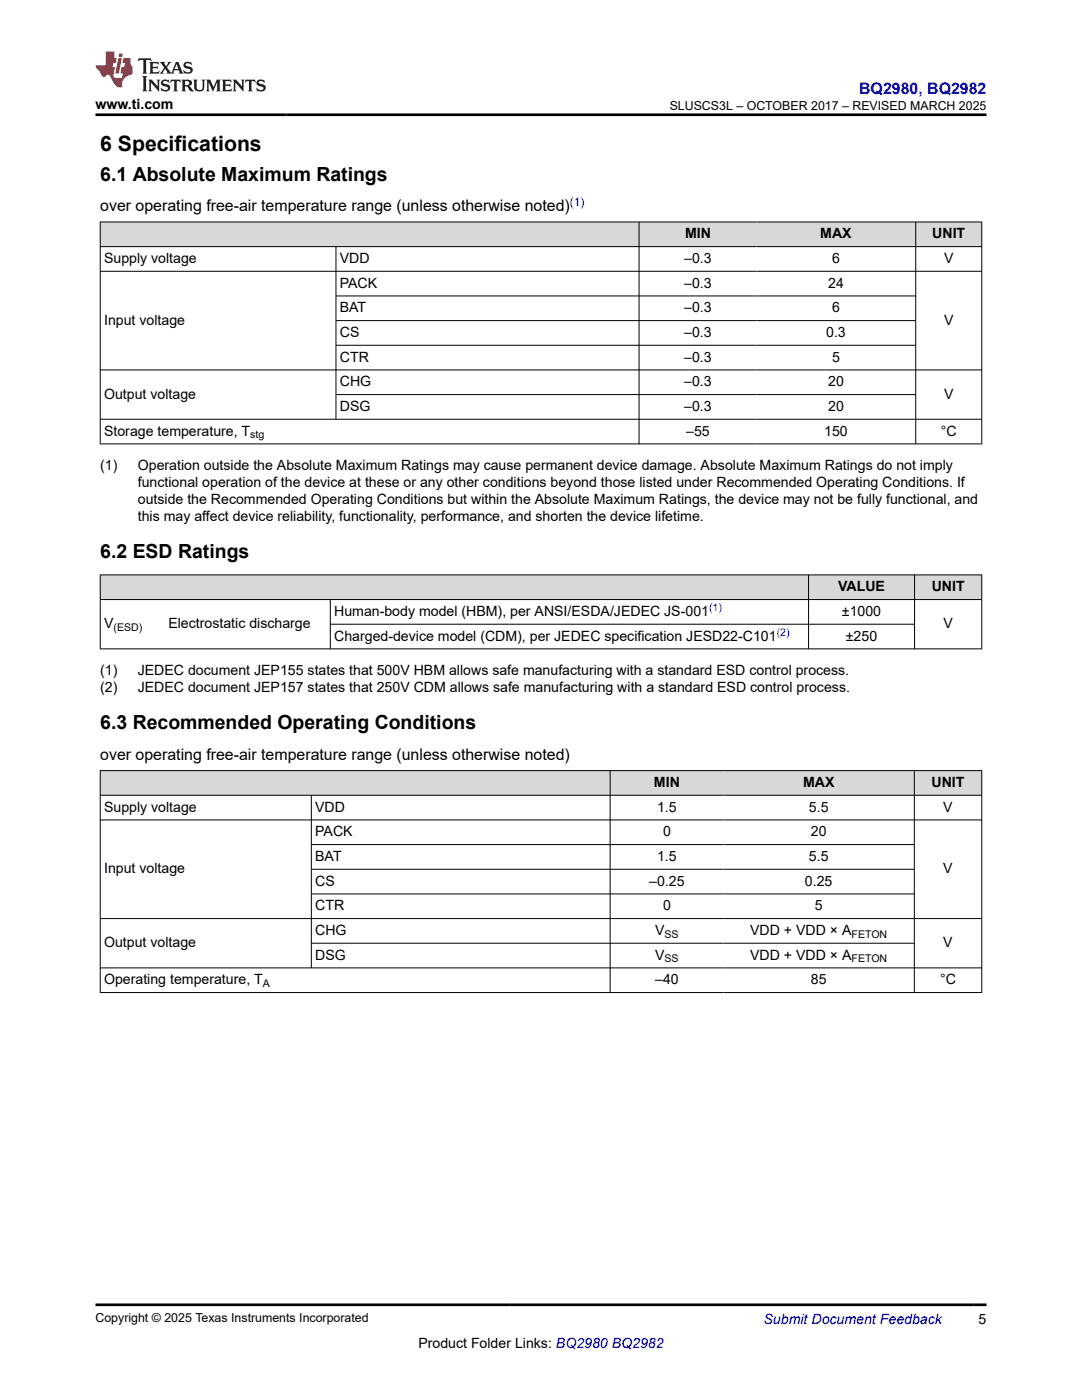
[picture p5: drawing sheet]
<svg xmlns="http://www.w3.org/2000/svg" width="216mm" height="279mm" viewBox="0 0 216 279" stroke-linecap="round" stroke-linejoin="round" font-family="sans-serif">
<defs><g id="words">
<text font-size="4.2" x="20" y="30.2">6 Specifications</text>
<g font-size="3.9">
<text x="20" y="36">6.1 Absolute Maximum Ratings</text>
<text x="20" y="111.4">6.2 ESD Ratings</text>
<text x="20" y="145.5">6.3 Recommended Operating Conditions</text>
</g>
<text font-size="3.2" fill="#00f" x="171.4" y="18.7">BQ2980, BQ2982</text>
<g font-size="3.2">
<text x="20" y="42.2">over operating free-air temperature range (unless otherwise noted)</text>
<text x="20" y="151.7">over operating free-air temperature range (unless otherwise noted)</text>
</g>
<g font-size="2.8">
<text x="19" y="21.8">www.ti.com</text>
<text x="136.7" y="47.6">MIN</text>
<text x="163.7" y="47.6">MAX</text>
<text x="186" y="47.6">UNIT</text>
<text x="20.8" y="52.5">Supply voltage</text>
<text x="67.8" y="52.5">VDD</text>
<text x="136.5" y="52.5">–0.3</text>
<text x="166" y="52.5">6</text>
<text x="188.4" y="52.5">V</text>
<text x="67.8" y="57.4">PACK</text>
<text x="136.5" y="57.4">–0.3</text>
<text x="165.2" y="57.4">24</text>
<text x="20.8" y="64.8">Input voltage</text>
<text x="67.8" y="62.3">BAT</text>
<text x="136.5" y="62.3">–0.3</text>
<text x="166" y="62.3">6</text>
<text x="188.4" y="64.8">V</text>
<text x="67.8" y="67.3">CS</text>
<text x="136.5" y="67.3">–0.3</text>
<text x="164.9" y="67.3">0.3</text>
<text x="67.8" y="72.2">CTR</text>
<text x="67.8" y="77.1">CHG</text>
<text x="136.5" y="72.2">–0.3</text>
<text x="136.5" y="77.1">–0.3</text>
<text x="165.2" y="77.1">20</text>
<text x="166" y="72.2">5</text>
<text x="20.8" y="79.6">Output voltage</text>
<text x="67.8" y="82">DSG</text>
<text x="136.5" y="82">–0.3</text>
<text x="165.2" y="82">20</text>
<text x="188.4" y="79.6">V</text>
<text x="20.8" y="86.9">Storage temperature, T</text>
<text x="136.9" y="86.9">–55</text>
<text x="164.5" y="86.9">150</text>
<text x="187.7" y="86.9">°C</text>
<text x="20" y="93.7">(1)</text>
<text x="27.5" y="93.7">Operation outside the Absolute Maximum Ratings may cause permanent device damage. Absolute Maximum Ratings do not imply</text>
<text x="27.5" y="97.1">functional operation of the device at these or any other conditions beyond those listed under Recommended Operating Conditions. If</text>
<text x="27.5" y="100.5">outside the Recommended Operating Conditions but within the Absolute Maximum Ratings, the device may not be fully functional, and</text>
<text x="27.5" y="103.9">this may affect device reliability, functionality, performance, and shorten the device lifetime.</text>
<text x="167.2" y="118">VALUE</text>
<text x="185.9" y="118">UNIT</text>
<text x="20.8" y="125.4">V</text>
<text x="33.6" y="125.4">Electrostatic discharge</text>
<text x="66.7" y="122.9">Human-body model (HBM), per ANSI/ESDA/JEDEC JS-001</text>
<text x="168" y="122.9">±1000</text>
<text x="188.3" y="125.4">V</text>
<text x="66.7" y="127.8">Charged-device model (CDM), per JEDEC specification JESD22-C101</text>
<text x="168.8" y="127.8">±250</text>
<text x="20" y="134.6">(1)</text>
<text x="27.5" y="134.6">JEDEC document JEP155 states that 500V HBM allows safe manufacturing with a standard ESD control process.</text>
<text x="20" y="138">(2)</text>
<text x="27.5" y="138">JEDEC document JEP157 states that 250V CDM allows safe manufacturing with a standard ESD control process.</text>
<text x="20.8" y="162">Supply voltage</text>
<text x="62.9" y="162">VDD</text>
<text x="130.5" y="157.1">MIN</text>
<text x="131.1" y="162">1.5</text>
<text x="160.2" y="157.1">MAX</text>
<text x="161.4" y="162">5.5</text>
<text x="185.9" y="157.1">UNIT</text>
<text x="188.2" y="162">V</text>
<text x="62.9" y="166.9">PACK</text>
<text x="132.3" y="166.9">0</text>
<text x="161.8" y="166.9">20</text>
<text x="62.9" y="171.8">BAT</text>
<text x="131.1" y="171.8">1.5</text>
<text x="161.4" y="171.8">5.5</text>
<text x="20.8" y="174.3">Input voltage</text>
<text x="62.9" y="176.8">CS</text>
<text x="129.6" y="176.8">–0.25</text>
<text x="160.6" y="176.8">0.25</text>
<text x="188.2" y="174.3">V</text>
<text x="62.9" y="181.7">CTR</text>
<text x="132.3" y="181.7">0</text>
<text x="162.6" y="181.7">5</text>
<text x="20.8" y="189.1">Output voltage</text>
<text x="62.9" y="186.6">CHG</text>
<text x="62.9" y="191.5">DSG</text>
<text x="130.7" y="186.6">V</text>
<text x="130.7" y="191.5">V</text>
<text x="149.7" y="186.6">VDD + VDD × A</text>
<text x="149.7" y="191.5">VDD + VDD × A</text>
<text x="188.2" y="189.1">V</text>
<text x="20.8" y="196.4">Operating temperature, T</text>
<text x="130.7" y="196.4">–40</text>
<text x="161.8" y="196.4">85</text>
<text x="187.6" y="196.4">°C</text>
<text x="83.5" y="269">Product Folder Links: BQ2980 BQ2982</text>
<text x="195.3" y="264.2">5</text>
</g>
<text font-size="2.8" fill="#00f" x="152.4" y="264.2">Submit Document Feedback</text>
<g font-size="2.5">
<text x="133.6" y="21.9">SLUSCS3L – OCTOBER 2017 – REVISED MARCH 2025</text>
<text x="19" y="263.9">Copyright © 2025 Texas Instruments Incorporated</text>
</g>
<text font-size="2.4" fill="#00f" x="113.7" y="41.1">(1)</text>
<g font-size="2.1">
<text x="49.9" y="87.5">stg</text>
<text x="22.6" y="126">(ESD)</text>
<text x="132.6" y="187.2">SS</text>
<text x="169.9" y="187.2">FETON</text>
<text x="52.5" y="197">A</text>
<text x="132.6" y="192.1">SS</text>
<text x="169.9" y="192.1">FETON</text>
</g>
<g font-size="2.1" fill="#00f">
<text x="141.5" y="122">(1)</text>
<text x="155" y="126.9">(2)</text>
</g>
</g></defs>
<g fill="#d8d8d8">
<path d="M20 44.3h175.9v4.9h-175.9z" fill-rule="evenodd"/>
<path d="M20.1 44.4h107.4v4.8h-107.4z" fill-rule="evenodd"/>
<path d="M127.6 44.4h23.4v4.8h-23.4z" fill-rule="evenodd"/>
<path d="M151 44.4h31.7v4.8h-31.7z" fill-rule="evenodd"/>
<path d="M182.8 44.4h13v4.8h-13z" fill-rule="evenodd"/>
</g>
<g fill="none" stroke="#000" stroke-width=".2">
<path d="M19.9 44.3h176.1M19.9 49.2h176.1M19.9 54.1h176.1M20 44.2v44.5M67 49.2v34.5M67 59.1h115.8M127.5 44.2v44.5M182.7 44.2v44.5M195.9 44.2v44.5M19.9 73.8h176.1M67 64h115.8M67 68.9h115.8"/>
<path d="M67 78.7h115.8M19.9 83.7h176.1M19.9 88.6h176.1"/>
</g>
<g fill="#d8d8d8">
<path d="M20 114.7h175.9v5h-175.9z" fill-rule="evenodd"/>
<path d="M20.1 114.8h141.2v4.8h-141.2z" fill-rule="evenodd"/>
<path d="M161.4 114.8h21v4.8h-21z" fill-rule="evenodd"/>
<path d="M182.6 114.8h13.2v4.8h-13.2z" fill-rule="evenodd"/>
</g>
<path d="M19.9 114.7h176.1M19.9 119.7h176.1M20 114.7v14.9M65.9 119.7v9.9M161.3 114.7v14.9M182.5 114.7v14.9M195.9 114.7v14.9M19.9 129.5h176.1M65.9 124.6h116.7" fill="none" stroke="#000" stroke-width=".2"/>
<g fill="#d8d8d8">
<path d="M20 153.8h175.9v4.9h-175.9z" fill-rule="evenodd"/>
<path d="M20.1 153.9h101.6v4.8h-101.6z" fill-rule="evenodd"/>
<path d="M121.8 153.9h22.6v4.8h-22.6z" fill-rule="evenodd"/>
<path d="M144.4 153.9h38v4.8h-38z" fill-rule="evenodd"/>
<path d="M182.5 153.9h13.3v4.8h-13.3z" fill-rule="evenodd"/>
</g>
<g fill="none" stroke="#000" stroke-width=".2">
<path d="M19.9 153.8h176.1M19.9 158.7h176.1M20 153.7v44.4M62.1 158.7v34.5M121.7 153.7v44.4M182.4 153.7v44.4M195.9 153.7v44.4M19.9 163.6h176.1M62.1 168.6h120.4M62.1 173.5h120.4M62.1 178.4h120.4M19.9 183.3h176.1"/>
<path d="M19.9 193.2h176.1M19.9 198.1h176.1M62.1 188.2h120.4"/>
</g>
<path d="M27.7 11.6l-.2 .6 .5-.2h.6v.1v2.2l-.2 .4h1l-.2-.4v-2.2v-.1h.5l.5 .2-.1-.6zM29.8 12.4l.2 .3v1.6l-.2 .4h1.9l.1-.6a1.08 1.08 0 0 1-1.3 .2v-.7h.6l.4 .2v-.7l-.4 .2h-.6v-.5l.2-.2a1 1 0 0 1 1 .3l-.1-.5zM31.8 12.4l1 1.1-1 1.2h.9l-.2-.2 .4-.8 .5 .8-.2 .2h1.6l-.2-.2 .1-.5h1l.1 .5-.1 .2h.9l-.2-.4-.8-1.9h-.5l-1 2.1-.8-1.1 .9-1h-.8l.2 .2-.5 .6-.3-.6 .1-.2zM35.2 12.8l.4 1h-.8zM36.8 12.5a.65 .65 0 0 0-.2 .7 .65 .65 0 0 0 .6 .5l.7 .1 .1 .3a.79 .79 0 0 1-.7 .4 .79 .79 0 0 1-.7-.5l.1 .7 .2-.1a.93 .93 0 0 0 1.1 0 .93 .93 0 0 0 .4-.9 1.46 1.46 0 0 0-1.2-.6l-.1-.3a1.09 1.09 0 0 1 1.2 .2l-.2-.6-.1 .1-.6-.2zM28.4 15.2l.2 .4v2.2l-.2 .4h1l-.2-.4v-2.2l.2-.4zM29.6 15.9l.2 .4v1.5l-.2 .4h.8l-.3-.4v-1.3l1.7 1.8v-2l.2-.4h-.8l.2 .2 .1 1.1-1.2-1.3zM32.3 16a.65 .65 0 0 0-.2 .8 .65 .65 0 0 0 .7 .4l.6 .2 .1 .2a.79 .79 0 0 1-.7 .4 .79 .79 0 0 1-.7-.5l.1 .7 .2-.1a.93 .93 0 0 0 1.1 .1 .93 .93 0 0 0 .4-1 1.46 1.46 0 0 0-1.2-.5l-.1-.4a1.09 1.09 0 0 1 1.2 .2l-.2-.6-.1 .1-.6-.1zM34.1 15.9l-.1 .6a.63 .63 0 0 1 .7-.3l.1 1.6-.3 .4h1l-.2-.4v-1.6a.66 .66 0 0 1 .8 .3l-.1-.6zM36.2 15.9l.2 .4v1.5l-.2 .4h.9l-.2-.2v-.7h.5l.1 .2a.79 .79 0 0 0 1.2 .6l-1-.9a.61 .61 0 0 0 .6-.6 .61 .61 0 0 0-.5-.7zM36.9 16.2h.2a.47 .47 0 0 1 .5 .1 .47 .47 0 0 1 .1 .5l-.2 .1-.6 .1zM38.5 15.9l.2 .2a2.27 2.27 0 0 0 .4 2 1.04 1.04 0 0 0 1.7-.7v-1.3l.2-.2h-.8l.2 .4v1.1a.6 .6 0 0 1-.6 .6 .6 .6 0 0 1-.6-.6v-1.1l.3-.4zM41.1 15.9l.2 .4v1.5l-.2 .4h.7l-.2-.4v-1.4l.9 1.9 .8-1.9v1.4l-.2 .4h1l-.3-.4v-1.5l.3-.4h-.8l-.7 1.5-.7-1.5zM44.3 15.9l.2 .4v1.5l-.2 .4h1.9l.1-.6a1.09 1.09 0 0 1-1.3 .2v-.7h.6l.4 .2v-.6l-.4 .2h-.6v-.6l.2-.1a1.01 1.01 0 0 1 1 .3l-.1-.6zM46.4 15.9l.3 .4v1.5l-.3 .4h.8l-.2-.4v-1.3l1.6 1.8v-2l.2-.4h-.7l.2 .2v1.1l-1.2-1.3zM49 15.9l-.1 .6a.63 .63 0 0 1 .8-.3v1.6l-.3 .4h1l-.2-.4v-1.6a.66 .66 0 0 1 .8 .3l-.1-.6zM51.4 16a.65 .65 0 0 0-.2 .8 .65 .65 0 0 0 .6 .4l.6 .2 .2 .2a.79 .79 0 0 1-.8 .4 .79 .79 0 0 1-.6-.5l.1 .7 .2-.1a.93 .93 0 0 0 1 .1 .93 .93 0 0 0 .5-1 1.46 1.46 0 0 0-1.3-.5l-.1-.4a1.09 1.09 0 0 1 1.3 .2l-.2-.6-.2 .1-.5-.1z" fill="#231f20"/>
<path d="M21.1 10.3v2.7h-2.1l.1 .4 .9 1a.95 .95 0 0 0 .9 .9 .59 .59 0 0 1 .6-.4 .59 .59 0 0 1 .5 .3l.4 .8a1.59 1.59 0 0 0 2.1 1.4 1.61 1.61 0 0 1 1-2.3l1-.3-.1-1.5a1.59 1.59 0 0 1-.4-1.7h-1.4l-.2 .9h.5l-.1 .9h-.5l-.2 .9v.3l.4 .1-.2 .9h-.6a.73 .73 0 0 1-1.1-.7l.3-1.5h-.5l.2-.9h.5l.2-.9h-.5v-1.3zM23.6 11.6l-.6 3.1h.7l.6-3.1zM23.8 10.7l-.1 .6h.7l.1-.6z" fill="#ed1c24"/>
<path d="M19 22.9h177.8M19 260.4h177.8" fill="none" stroke="#000" stroke-width=".53"/>
<use href="#words"/>
</svg>
